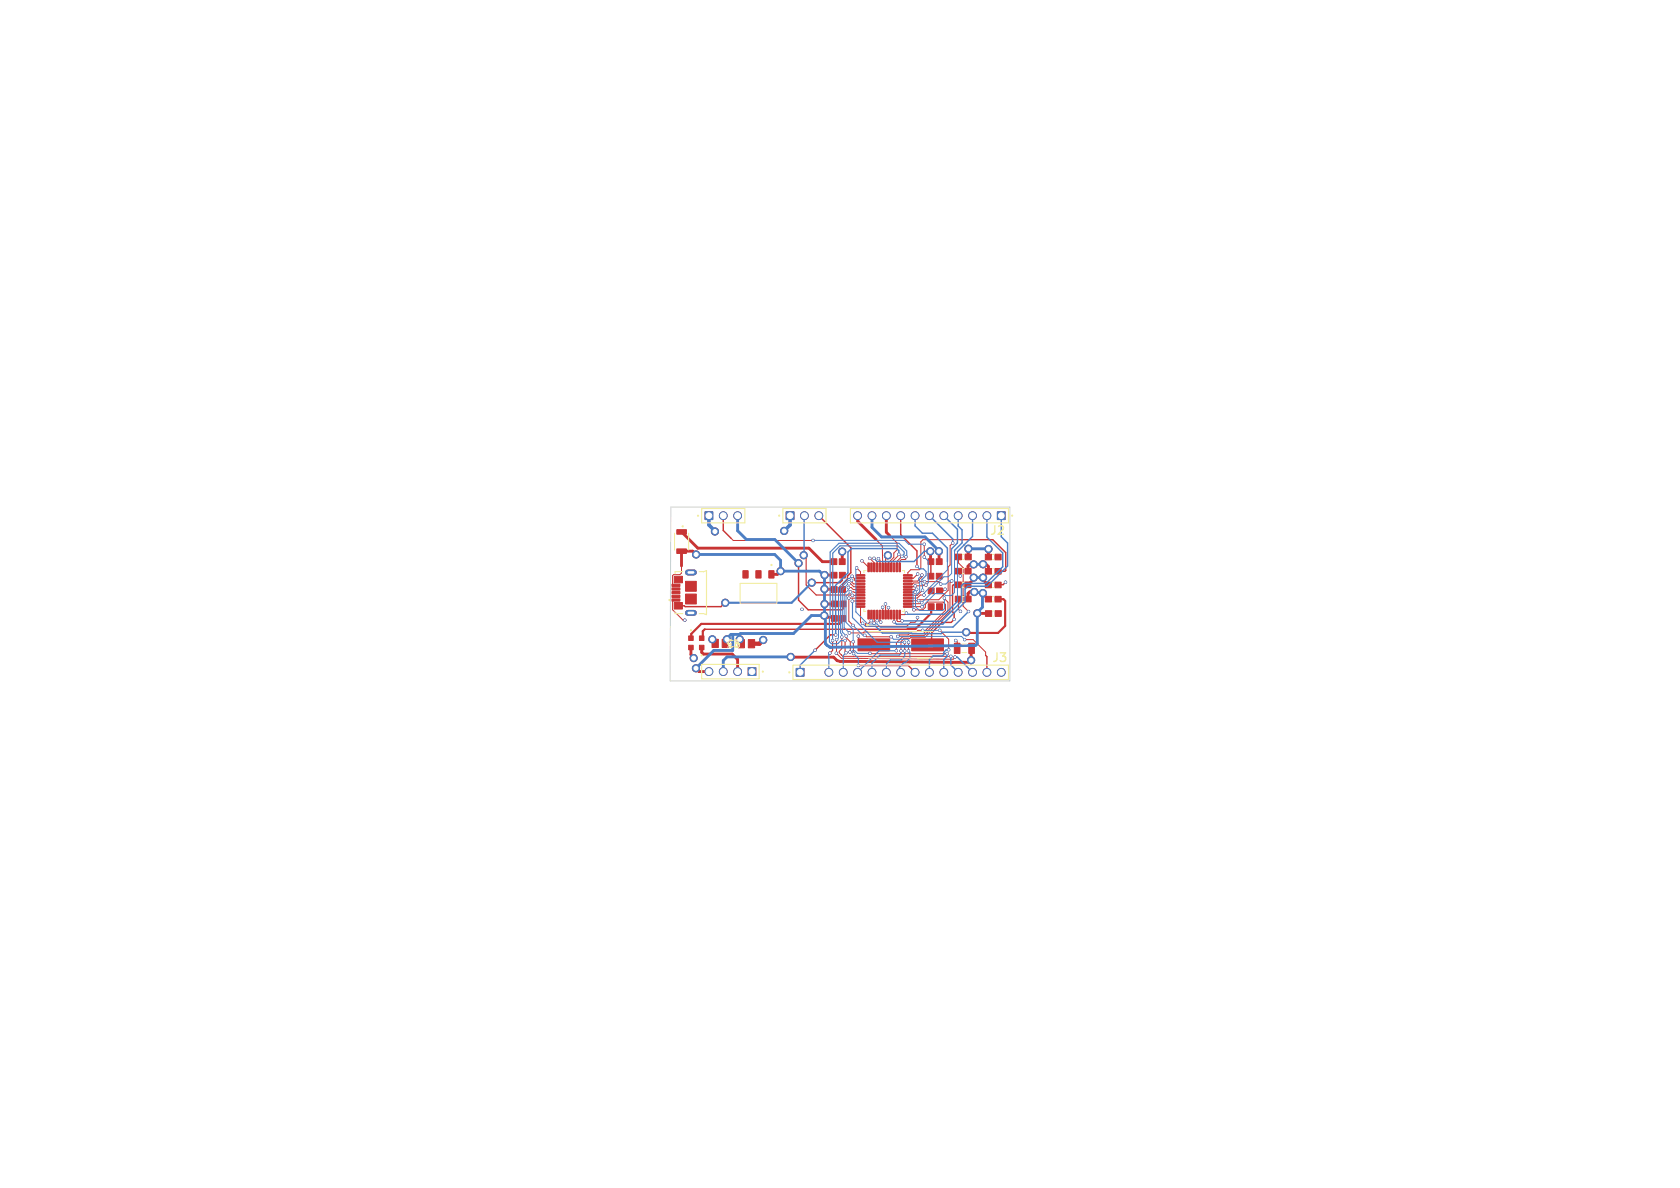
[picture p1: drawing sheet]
<svg xmlns="http://www.w3.org/2000/svg" width="297mm" height="210mm" viewBox="0 0 297 210" stroke-linecap="round" stroke-linejoin="round" font-family="sans-serif">
<defs><g id="words">
<g font-size="2.1" fill="#f2eda1">
<text x="174.8" y="94.9">J2</text>
<text x="175.2" y="117.4">J3</text>
</g>
<text font-size="1.8" fill="#fff" x="130.8" y="113" transform="rotate(-180 130.8 113)">C5</text>
</g></defs>
<g fill="#c83434" stroke="#c83434" stroke-width=".18">
<path d="M124.6 90.5h1.4v1.3h-1.4z"/>
<path d="M147 103.7h1v1h-1z"/>
<path d="M148.4 103.7h1.1v1h-1.1z"/>
<path d="M130.5 113.1h1.1v1.4h-1.1z"/>
<path d="M132.3 113.1h1.1v1.4h-1.1z"/>
<path d="M132.3 118h1.3v1.4h-1.3z"/>
<path d="M146.9 101.2h1.1v1h-1.1z"/>
<path d="M148.4 101.2h1v1h-1z"/>
<path d="M135.9 100.9h.9v1.3h-.9z"/>
<path d="M133.6 100.9h.9v1.3h-.9z"/>
<path d="M131.4 100.9h.8v1.3h-.8z"/>
<path d="M164.1 106.7h1v1h-1z"/>
<path d="M165.6 106.7h1v1h-1z"/>
<path d="M139 90.5h1.4v1.3h-1.4z"/>
<path d="M147 106.2h1.1v1.1h-1.1z"/>
<path d="M148.5 106.2h1v1.1h-1z"/>
<path d="M168.9 102.9h1.1v1h-1.1z"/>
<path d="M170.6 102.9h1.1v1h-1.1z"/>
<path d="M164 98.8h1.1v1h-1.1z"/>
<path d="M165.5 98.8h1.1v1h-1.1z"/>
<path d="M165.5 101.3h1.1v1.1h-1.1z"/>
<path d="M164 101.3h1.1v1.1h-1.1z"/>
<path d="M147 108.8h1v1h-1z"/>
<path d="M148.4 108.8h1.1v1h-1.1z"/>
<path d="M168.9 98h1.1v1h-1.1z"/>
<path d="M170.6 98h1.1v1h-1.1z"/>
<path d="M168.9 105.4h1.1v1h-1.1z"/>
<path d="M170.6 105.4h1.1v1h-1.1z"/>
<path d="M146.9 98.8h1v1h-1z"/>
<path d="M148.4 98.8h1v1h-1z"/>
<path d="M161.2 112.9h5.6v2.1h-5.6z"/>
<path d="M151.7 112.9h5.6v2.1h-5.6z"/>
<path d="M140.8 118.2h1.3v1.3h-1.3z"/>
<path d="M127.7 113h1.1v1.5h-1.1z"/>
<path d="M125.9 113h1.1v1.5h-1.1z"/>
<path d="M118.8 105.9h1.4v.4h-1.4z"/>
<path d="M118.8 105.2h1.4v.4h-1.4z"/>
<path d="M118.8 104.6h1.4v.4h-1.4z"/>
<path d="M118.8 103.9h1.4v.4h-1.4z"/>
<path d="M118.8 103.3h1.4v.4h-1.4z"/>
<path d="M119.2 106.5h1.4v1.2h-1.4z"/>
<path d="M119.2 101.9h1.4v1.1h-1.4z"/>
<path d="M121.2 105h1.9v1.8h-1.9z"/>
<path d="M121.2 102.8h1.9v1.7h-1.9z"/>
<path d="M153.4 107.9h.3l-.1 1.5h-.2z"/>
<path d="M153.9 107.9h.3l-.1 1.5h-.2z"/>
<path d="M154.4 107.9h.3l-.1 1.5h-.2z"/>
<path d="M154.9 107.9h.3l-.1 1.5h-.2z"/>
<path d="M155.4 107.9h.3l-.1 1.5h-.2z"/>
<path d="M155.9 107.9h.3l-.1 1.5h-.2z"/>
<path d="M156.4 107.9h.3l-.1 1.5h-.2z"/>
<path d="M156.9 107.9h.3l-.1 1.5h-.2z"/>
<path d="M157.4 107.9h.3l-.1 1.5h-.2z"/>
<path d="M157.9 107.9h.3l-.1 1.5h-.2z"/>
<path d="M158.4 107.9h.3l-.1 1.5h-.2z"/>
<path d="M158.9 107.9h.3l-.1 1.5h-.2z"/>
<path d="M159.7 107.1h1.5l.1 .2-1.5 .1z"/>
<path d="M159.7 106.6h1.5l.1 .2-1.5 .1z"/>
<path d="M159.7 106.1h1.5l.1 .2-1.5 .1z"/>
<path d="M159.7 105.6h1.5l.1 .2-1.5 .1z"/>
<path d="M159.7 105.1h1.5l.1 .2-1.5 .1z"/>
<path d="M159.7 104.6h1.5l.1 .2-1.5 .1z"/>
<path d="M159.7 104.1h1.5l.1 .2-1.5 .1z"/>
<path d="M159.7 103.6h1.5l.1 .2-1.5 .1z"/>
<path d="M159.7 103.1h1.5l.1 .2-1.5 .1z"/>
<path d="M159.7 102.6h1.5l.1 .2-1.5 .1z"/>
<path d="M159.7 102.1h1.5l.1 .2-1.5 .1z"/>
<path d="M159.7 101.6h1.5l.1 .2-1.5 .1z"/>
<path d="M158.9 99.5l.3 .1-.1 1.5-.2-.1z"/>
<path d="M158.4 99.5l.3 .1-.1 1.5-.2-.1z"/>
<path d="M157.9 99.5l.3 .1-.1 1.5-.2-.1z"/>
<path d="M157.4 99.5l.3 .1-.1 1.5-.2-.1z"/>
<path d="M156.9 99.5l.3 .1-.1 1.5-.2-.1z"/>
<path d="M156.4 99.5l.3 .1-.1 1.5-.2-.1z"/>
<path d="M155.9 99.5l.3 .1-.1 1.5-.2-.1z"/>
<path d="M155.4 99.5l.3 .1-.1 1.5-.2-.1z"/>
<path d="M154.9 99.5l.3 .1-.1 1.5-.2-.1z"/>
<path d="M154.4 99.5l.3 .1-.1 1.5-.2-.1z"/>
<path d="M153.9 99.5l.3 .1-.1 1.5-.2-.1z"/>
<path d="M153.4 99.5l.3 .1-.1 1.5-.2-.1z"/>
<path d="M151.4 101.6h1.4l.1 .2-1.5 .1z"/>
<path d="M151.4 102.1h1.4l.1 .2-1.5 .1z"/>
<path d="M151.4 102.6h1.4l.1 .2-1.5 .1z"/>
<path d="M151.4 103.1h1.4l.1 .2-1.5 .1z"/>
<path d="M151.4 103.6h1.4l.1 .2-1.5 .1z"/>
<path d="M151.4 104.1h1.4l.1 .2-1.5 .1z"/>
<path d="M151.4 104.6h1.4l.1 .2-1.5 .1z"/>
<path d="M151.4 105.1h1.4l.1 .2-1.5 .1z"/>
<path d="M151.4 105.6h1.4l.1 .2-1.5 .1z"/>
<path d="M151.4 106.1h1.4l.1 .2-1.5 .1z"/>
<path d="M151.4 106.6h1.4l.1 .2-1.5 .1z"/>
<path d="M151.4 107.1h1.4l.1 .2-1.5 .1z"/>
<path d="M123.7 112.4h.8v.8h-.8z"/>
<path d="M123.7 114.1h.8v.8h-.8z"/>
<path d="M174.2 102.9h1.1v1h-1.1z"/>
<path d="M175.9 102.9h1.1v1h-1.1z"/>
<path d="M164.1 103.9h1v1.1h-1z"/>
<path d="M165.6 103.9h1v1.1h-1z"/>
<path d="M174.2 100.5h1.1v1h-1.1z"/>
<path d="M175.9 100.5h1.1v1h-1.1z"/>
<path d="M174.2 98h1.1v1h-1.1z"/>
<path d="M175.9 98h1.1v1h-1.1z"/>
<path d="M174.2 105.4h1.1v1h-1.1z"/>
<path d="M175.9 105.4h1.1v1h-1.1z"/>
<path d="M176.3 90.5h1.4v1.3h-1.4z"/>
<path d="M119.6 93.6h1.7v.8h-1.7z"/>
<path d="M119.6 97h1.7v.8h-1.7z"/>
<path d="M168.9 100.5h1.1v1h-1.1z"/>
<path d="M170.6 100.5h1.1v1h-1.1z"/>
<path d="M175.9 108h1.1v1h-1.1z"/>
<path d="M174.2 108h1.1v1h-1.1z"/>
<path d="M121.7 114.1h.8v.8h-.8z"/>
<path d="M121.7 112.4h.8v.8h-.8z"/>
<path d="M168.7 113.7h1v1.8h-1z"/>
<path d="M171.3 113.7h1v1.8h-1z"/>
<circle cx="127.9" cy="91.2" r=".68"/>
<circle cx="130.4" cy="91.2" r=".68"/>
<circle cx="130.4" cy="118.7" r=".68"/>
<circle cx="127.9" cy="118.7" r=".68"/>
<circle cx="125.3" cy="118.7" r=".68"/>
<circle cx="142.2" cy="91.2" r=".68"/>
<circle cx="144.8" cy="91.2" r=".68"/>
<circle cx="146.5" cy="118.8" r=".68"/>
<circle cx="149.1" cy="118.8" r=".68"/>
<circle cx="151.6" cy="118.8" r=".68"/>
<circle cx="154.2" cy="118.8" r=".68"/>
<circle cx="156.7" cy="118.8" r=".68"/>
<circle cx="159.2" cy="118.8" r=".68"/>
<circle cx="161.8" cy="118.8" r=".68"/>
<circle cx="164.3" cy="118.8" r=".68"/>
<circle cx="166.9" cy="118.8" r=".68"/>
<circle cx="169.4" cy="118.8" r=".68"/>
<circle cx="171.9" cy="118.8" r=".68"/>
<circle cx="174.5" cy="118.8" r=".68"/>
<circle cx="177" cy="118.8" r=".68"/>
<circle cx="174.5" cy="91.2" r=".68"/>
<circle cx="171.9" cy="91.2" r=".68"/>
<circle cx="169.4" cy="91.2" r=".68"/>
<circle cx="166.9" cy="91.2" r=".68"/>
<circle cx="164.3" cy="91.2" r=".68"/>
<circle cx="161.8" cy="91.2" r=".68"/>
<circle cx="159.2" cy="91.2" r=".68"/>
<circle cx="156.7" cy="91.2" r=".68"/>
<circle cx="154.2" cy="91.2" r=".68"/>
<circle cx="151.6" cy="91.2" r=".68"/>
<circle cx="156" cy="107.4" r=".2"/>
<circle cx="168.7" cy="109.5" r=".2"/>
<circle cx="155.7" cy="110" r=".2"/>
<circle cx="151.7" cy="112.5" r=".2"/>
<circle cx="169.8" cy="108.1" r=".2"/>
<circle cx="161.8" cy="103.6" r=".2"/>
<circle cx="143.7" cy="95.5" r=".2"/>
<circle cx="163.7" cy="103.4" r=".2"/>
<circle cx="163.4" cy="98.5" r=".2"/>
<circle cx="163.4" cy="96.2" r=".2"/>
<circle cx="155.1" cy="109.7" r=".2"/>
<circle cx="169.8" cy="101.8" r=".2"/>
<circle cx="151.4" cy="100.4" r=".2"/>
<circle cx="171.2" cy="108.1" r=".2"/>
<circle cx="154.5" cy="110.2" r=".2"/>
<circle cx="139.8" cy="116.1" r=".63"/>
<circle cx="171.7" cy="116.7" r=".63"/>
<circle cx="153.8" cy="98.7" r=".2"/>
<circle cx="169" cy="113.2" r=".2"/>
<circle cx="162.2" cy="109.2" r=".2"/>
<circle cx="154" cy="109.7" r=".2"/>
<circle cx="141.8" cy="107.7" r=".2"/>
<circle cx="164.5" cy="97.5" r=".63"/>
<circle cx="154.5" cy="98.7" r=".2"/>
<circle cx="167.1" cy="104.2" r=".2"/>
<circle cx="155.3" cy="98.8" r=".2"/>
<circle cx="141.2" cy="99.6" r=".63"/>
<circle cx="161.8" cy="104.7" r=".2"/>
<circle cx="158.7" cy="112.5" r=".2"/>
<circle cx="161.6" cy="107.8" r=".2"/>
<circle cx="170.5" cy="113.1" r=".2"/>
<circle cx="162.1" cy="104.2" r=".2"/>
<circle cx="150.6" cy="101.9" r=".2"/>
<circle cx="168.8" cy="116.2" r=".2"/>
<circle cx="147.9" cy="113.1" r=".2"/>
<circle cx="147.9" cy="115.5" r=".2"/>
<circle cx="168.1" cy="116" r=".2"/>
<circle cx="150.5" cy="102.6" r=".2"/>
<circle cx="148.8" cy="112.6" r=".2"/>
<circle cx="167.4" cy="115.5" r=".2"/>
<circle cx="150.3" cy="115.3" r=".2"/>
<circle cx="149.6" cy="112.5" r=".2"/>
<circle cx="150.1" cy="103.2" r=".2"/>
<circle cx="153.8" cy="115.5" r=".2"/>
<circle cx="167.7" cy="114.9" r=".2"/>
<circle cx="163.1" cy="111.4" r=".2"/>
<circle cx="150.2" cy="111.9" r=".2"/>
<circle cx="166.1" cy="111.4" r=".2"/>
<circle cx="150" cy="103.9" r=".2"/>
<circle cx="150.9" cy="115.5" r=".2"/>
<circle cx="150.8" cy="113.4" r=".2"/>
<circle cx="151.7" cy="117.6" r=".2"/>
<circle cx="150.3" cy="104.6" r=".2"/>
<circle cx="150.8" cy="110.6" r=".2"/>
<circle cx="160.6" cy="115.1" r=".2"/>
<circle cx="157.5" cy="112.6" r=".2"/>
<circle cx="152.9" cy="112.3" r=".2"/>
<circle cx="150.1" cy="105.7" r=".2"/>
<circle cx="160.6" cy="113.5" r=".2"/>
<circle cx="159.9" cy="115.1" r=".2"/>
<circle cx="150.7" cy="106.3" r=".2"/>
<circle cx="159.9" cy="113.5" r=".2"/>
<circle cx="166.3" cy="103.2" r=".2"/>
<circle cx="163.5" cy="102.8" r=".2"/>
<circle cx="159.3" cy="115.1" r=".2"/>
<circle cx="168.2" cy="102.7" r=".2"/>
<circle cx="167" cy="105.7" r=".2"/>
<circle cx="158.5" cy="115" r=".2"/>
<circle cx="163" cy="101.7" r=".2"/>
<circle cx="149.4" cy="113.2" r=".2"/>
<circle cx="160.1" cy="98.4" r=".2"/>
<circle cx="149.6" cy="115.4" r=".2"/>
<circle cx="147.2" cy="113.2" r=".2"/>
<circle cx="159.5" cy="98.4" r=".2"/>
<circle cx="146.7" cy="115.5" r=".2"/>
<circle cx="147.7" cy="112.2" r=".2"/>
<circle cx="144.1" cy="114.9" r=".2"/>
<circle cx="158.9" cy="98" r=".2"/>
<circle cx="166" cy="97.4" r=".63"/>
<circle cx="157" cy="98.2" r=".63"/>
<circle cx="162.1" cy="100.1" r=".2"/>
<circle cx="163.1" cy="104.3" r=".2"/>
<circle cx="163.3" cy="105.2" r=".2"/>
<circle cx="162.4" cy="106.2" r=".2"/>
<circle cx="168.4" cy="96" r=".2"/>
<circle cx="163" cy="106.5" r=".2"/>
<circle cx="163" cy="107.3" r=".2"/>
<circle cx="160.2" cy="108.4" r=".2"/>
<circle cx="159.5" cy="109.8" r=".2"/>
<circle cx="158.1" cy="109.9" r=".2"/>
<circle cx="128.2" cy="106.6" r=".63"/>
<circle cx="143.5" cy="103" r=".63"/>
<circle cx="152.5" cy="110.2" r=".2"/>
<circle cx="170.8" cy="111.8" r=".63"/>
<circle cx="177.8" cy="102.9" r=".2"/>
<circle cx="156.5" cy="106.8" r=".2"/>
<circle cx="173.8" cy="99.7" r=".63"/>
<circle cx="174.8" cy="97.1" r=".63"/>
<circle cx="157.1" cy="107.4" r=".2"/>
<circle cx="123" cy="118.1" r=".63"/>
<circle cx="172.1" cy="102.1" r=".63"/>
<circle cx="145.7" cy="108.8" r=".63"/>
<circle cx="123.1" cy="98" r=".63"/>
<circle cx="173.8" cy="102.1" r=".63"/>
<circle cx="145.8" cy="106.8" r=".63"/>
<circle cx="172.2" cy="104.6" r=".63"/>
<circle cx="138" cy="101" r=".63"/>
<circle cx="145.8" cy="101.7" r=".63"/>
<circle cx="162.2" cy="101.5" r=".2"/>
<circle cx="128.5" cy="113" r=".63"/>
<circle cx="172.8" cy="108.4" r=".63"/>
<circle cx="173.8" cy="104.9" r=".63"/>
<circle cx="145.7" cy="104.1" r=".63"/>
<circle cx="172.1" cy="99.8" r=".63"/>
<circle cx="171.2" cy="97" r=".63"/>
<circle cx="130.8" cy="113" r=".63"/>
<circle cx="150.7" cy="105.2" r=".2"/>
<circle cx="142.1" cy="98.1" r=".63"/>
<circle cx="121.1" cy="109.6" r=".2"/>
<circle cx="125.9" cy="113" r=".63"/>
<circle cx="148.9" cy="97.5" r=".63"/>
<circle cx="134.9" cy="113.1" r=".63"/>
<circle cx="126.4" cy="94" r=".63"/>
<circle cx="138.6" cy="93.9" r=".63"/>
<circle cx="152.4" cy="99.1" r=".2"/>
<circle cx="122.6" cy="116.3" r=".63"/>
<circle cx="148.8" cy="115.8" r=".04"/>
<circle cx="166.7" cy="105.2" r=".04"/>
</g>
<path d="M121.6 108.3h1.1M121.6 101.2h1.1" fill="none" stroke="#c83434" stroke-width="1.1"/>
<g fill="none" stroke="#c83434" stroke-width=".25">
<path d="M127.9 91.2v2.6l1.3 1.3M141.2 99.6v6.5l1.7 1.7h6l.1-.2v-.8M144.8 91.2l5.6 5.6v4.4l-.6 .6v.6l-.9 .9v.9M159.2 91.2v3.3l2.9 2.9v2.7M164.6 99.3v2.6M169.8 95.4h5.7l2.3 2.3v3.1l-.1 .2h-1.3M124.6 111.2h35.8M125.9 113v.2l.5 .5M128.2 106.6l-.7 .6h-6.4l-.1-.1h-1.1M147.7 112.2h-.9l-2.7 2.8M148.9 101.7v.9l-.4 .4h-5M151.7 117.6h8.9l1.2 1.2"/>
<path d="M168.7 109.5l-.5 .5h-1.7l-1.8 1.9v1.3l-.7 .8M169.4 103.4h-.8l-.2 .1v4.7l.3 .3v1M174.2 115.8l.3 .3v2.7M177.7 102.9l-.4 .5h-.9"/>
</g>
<g fill="none" stroke="#c83434" stroke-width=".18">
<path d="M129.2 95.1l.4 .4h14.1M152.4 99.1l1.2 1.2M153.8 98.7l.7 .7 .1 .9M154.5 98.7l.6 .6v1M154.9 95.4l1.1 1.1 .1 3.8M155.3 98.8l.3 .2v1.3M157 98.2v.2l-.4 .4v1.5M157.3 94.7l1.3 1.3v1.2l-.6 .6v.7l-.9 .9v.2M158.9 98l-1.3 1.4v.2M159.2 98.6h.1M159.5 98.4l-.9 .8v1.1M159.5 98.4h.1"/>
<path d="M160.1 98.4l-.1 .5h-.6l-.3 .3v1.1M163.4 96.2v2.3M168.4 96l-.4 .5v3.4l-.4 .3v4.2l-1.6 1.6h-3.4l-.2 .2h-1.9M169.5 98.5v1l.8 .8v6.8l.9 1M169.8 95.4h-6.6l-.4 .4v4.7l-.3 .2h-1.5l-.5 .5v.5M119.5 106.1h-.4l-.2 .1v1.6l1.8 1.8h.4M120.5 100v1.3l-.3 .3h-1.1l-.2 .2v1.5l.2 .2h.4M147.9 113.1v2.4l.8 .9 19.8 .1 .3-.3M148.8 112.6v2.1l-.4 .4v.3l.6 .6h19.1M149.6 112.5v.3l.7 .6v1.9M150 103.9h.5l.3 .3h1.3M150.2 103.2h.2l.5 .5h1.2"/>
<path d="M150.3 104.6l1.8 .1M150.5 102.6l.1 .3 .3 .3h1.2M150.7 101.9l.3 .3v.3l.2 .2h.9M150.8 113.4l.1 .1M150.9 113.5v2M151.4 100.4l.7 .7v.6M151.8 112.4v.6l1 1h1.7M152.1 107.2v2.8l.4 .2M152.1 105.7h-2v4.1l.7 .7M152.1 106.2l-1.4 .1M152.1 105.2h-1.4M152.9 112.3l.3 .3h4.3"/>
<path d="M153.8 115.5h13.6M154 108.5v1.2l-.5 .6h-.5l.1 .4h7.2l.7-.7h.7l.5-.4v-.4M154.6 108.7l-.1 1.5M155.1 108.7v.9M155.6 108.7v1l.1 .3M156 107.4v1.2M156 108.6l.1 .1M156.6 106.8v1.9M156.6 106.8h.1M157.1 107.5v1.2M158.1 108.7h.1M158.1 108.7v1.2"/>
<path d="M158.1 109.9h.1M158.6 108.7v1l.1 .2h.6l.2-.1M160.2 108.4l-.2 .3h-.9M160.5 104.7h1.2M160.5 103.2h.8l.2-.1h.9l.3-.3h.7h2.5l.4 .4M160.5 107.2l2.5 .1M160.6 113.5v1.5M160.6 115v.1M160.6 113.5h.1M161.6 107.8h1.6l.4-.4v-.6l.4-.4h2.7l.5 .5v1l-3.6 3.5v.2l-.3 .4h-2.5l-.3 .2h-1.5l-.3 .3M162.1 104.2h-1.6M162.2 101.5l-.7 .7h-1.1"/>
<path d="M162.4 106.2h.1M163 106.5l-.3 .2h-2.2M163 101.7v.3l-.7 .7h-1.8M163.1 104.3l-.9 .9h-1.7M163.1 111.4h-.8l-.3 .3h-1.4h-7.8l-.2 .2h-2.4M163.3 105.2h-.6l-.5 .5h-1.7M163.7 103.4l-2 .2-.2 .1h-1M166.1 111.4l1.6 1.6v1.9M167 105.7l.6 .8v1.4l-3.7 3.7v.2l-.5 .5h-2.5l-.2 .3h-1.1l-1.1 1.1v1.3M167.1 104.2l-.3 .2h-.7M168.2 102.7l-.3 .3v5l-3.6 3.7v.2l-.8 .8h-2.4l-.3 .2h-1l-.5 .5v1.7M169.4 105.9v1.8l.4 .4"/>
<path d="M169.4 101l.3 .3v.4M170.5 113.1h1.5l2.2 2.2v.5"/>
</g>
<g fill="none" stroke="#c83434" stroke-width=".51">
<path d="M120.5 94l2.9 2.9h19.6l2.4 2.4h2M123.1 98l-.6-.6h-2v2.6M148.9 97.5v1.8M151.6 91.2v1l3.3 3.2M156.7 91.2v2.9l.6 .6M164.5 97.5l.1 1.8M166 97.4v.1M166 97.5v1.8M171.2 97v1.5M172.2 99.8h-.8l-.3 .3v.9M173.9 99.8h.5l.3 .3v.9M174.7 97.4v1.1"/>
<path d="M122.1 114.5v1.2l.5 .4M123.2 118.3l.4 .4h1.7M124.1 114.5h.1M124.1 114.5v.8l.3 .3h5l1 1v2.1M138 101l-.6 .5h-1M139.8 116.1v.1M139.8 116.2h7.6l.6 .6 .5 .1 19.8 .2M145.7 108.8h.2l.3 .3h1.1l.2 .2M145.7 104.1l1.8 .1M145.8 101.7h1.6M147.6 106.8h-1.8M164 114h.1"/>
<path d="M168.3 117.1h.1M168.4 117.1h2.8M171.8 114.6l-.1 2.1M172 104.6h-.6l-.3 .3v1M172.1 102.1l-.1 .2v.2l-.9 .9M172.8 108.4l2 .1M173.8 104.9v.1l.9 .9M173.8 102.1l.1 .2v.3l.8 .8"/>
</g>
<path d="M142.1 98.1l.4 .5v4.8l1.8 1.8h6.4M147.2 113.2v1.8l-.4 .4M149.4 113.2v1.9l.1 .2M159.9 113.5v1.5M159.9 115v.1M169 113.2l.2 .3v1.1" fill="none" stroke="#c83434" stroke-width=".2"/>
<path d="M124.6 111.2l-.4 .4v1l-.1 .2M149 109.3l-.4 .3v.5l-.2 .2h-24.4l-1.8 1.8-.1 .7M164.6 107.2v1.2l-2.8 2.8h-1.3M176.4 105.9h1l.3 .3v4.4l-1.2 1.3h-5.6l-.1-.1" fill="none" stroke="#c83434" stroke-width=".38"/>
<path d="M134.9 113.1l-.6 .7h-1.5" fill="none" stroke="#c83434" stroke-width=".76"/>
<g fill="#4d7fc4" stroke="#4d7fc4" stroke-width=".18">
<path d="M124.6 90.5h1.4v1.3h-1.4z"/>
<path d="M132.3 118h1.3v1.4h-1.3z"/>
<path d="M139 90.5h1.4v1.3h-1.4z"/>
<path d="M140.8 118.2h1.3v1.3h-1.3z"/>
<path d="M176.3 90.5h1.4v1.3h-1.4z"/>
<circle cx="127.9" cy="91.2" r=".68"/>
<circle cx="130.4" cy="91.2" r=".68"/>
<circle cx="130.4" cy="118.7" r=".68"/>
<circle cx="127.9" cy="118.7" r=".68"/>
<circle cx="125.3" cy="118.7" r=".68"/>
<circle cx="142.2" cy="91.2" r=".68"/>
<circle cx="144.8" cy="91.2" r=".68"/>
<circle cx="146.5" cy="118.8" r=".68"/>
<circle cx="149.1" cy="118.8" r=".68"/>
<circle cx="151.6" cy="118.8" r=".68"/>
<circle cx="154.2" cy="118.8" r=".68"/>
<circle cx="156.7" cy="118.8" r=".68"/>
<circle cx="159.2" cy="118.8" r=".68"/>
<circle cx="161.8" cy="118.8" r=".68"/>
<circle cx="164.3" cy="118.8" r=".68"/>
<circle cx="166.9" cy="118.8" r=".68"/>
<circle cx="169.4" cy="118.8" r=".68"/>
<circle cx="171.9" cy="118.8" r=".68"/>
<circle cx="174.5" cy="118.8" r=".68"/>
<circle cx="177" cy="118.8" r=".68"/>
<circle cx="174.5" cy="91.2" r=".68"/>
<circle cx="171.9" cy="91.2" r=".68"/>
<circle cx="169.4" cy="91.2" r=".68"/>
<circle cx="166.9" cy="91.2" r=".68"/>
<circle cx="164.3" cy="91.2" r=".68"/>
<circle cx="161.8" cy="91.2" r=".68"/>
<circle cx="159.2" cy="91.2" r=".68"/>
<circle cx="156.7" cy="91.2" r=".68"/>
<circle cx="154.2" cy="91.2" r=".68"/>
<circle cx="151.6" cy="91.2" r=".68"/>
<circle cx="156" cy="107.4" r=".2"/>
<circle cx="168.7" cy="109.5" r=".2"/>
<circle cx="155.7" cy="110" r=".2"/>
<circle cx="151.7" cy="112.5" r=".2"/>
<circle cx="169.8" cy="108.1" r=".2"/>
<circle cx="161.8" cy="103.6" r=".2"/>
<circle cx="143.7" cy="95.5" r=".2"/>
<circle cx="163.7" cy="103.4" r=".2"/>
<circle cx="163.4" cy="98.5" r=".2"/>
<circle cx="163.4" cy="96.2" r=".2"/>
<circle cx="155.1" cy="109.7" r=".2"/>
<circle cx="169.8" cy="101.8" r=".2"/>
<circle cx="151.4" cy="100.4" r=".2"/>
<circle cx="171.2" cy="108.1" r=".2"/>
<circle cx="154.5" cy="110.2" r=".2"/>
<circle cx="139.8" cy="116.1" r=".63"/>
<circle cx="171.7" cy="116.7" r=".63"/>
<circle cx="153.8" cy="98.7" r=".2"/>
<circle cx="169" cy="113.2" r=".2"/>
<circle cx="162.2" cy="109.2" r=".2"/>
<circle cx="154" cy="109.7" r=".2"/>
<circle cx="141.8" cy="107.7" r=".2"/>
<circle cx="164.5" cy="97.5" r=".63"/>
<circle cx="154.5" cy="98.7" r=".2"/>
<circle cx="167.1" cy="104.2" r=".2"/>
<circle cx="155.3" cy="98.8" r=".2"/>
<circle cx="141.2" cy="99.6" r=".63"/>
<circle cx="161.8" cy="104.7" r=".2"/>
<circle cx="158.7" cy="112.5" r=".2"/>
<circle cx="161.6" cy="107.8" r=".2"/>
<circle cx="170.5" cy="113.1" r=".2"/>
<circle cx="162.1" cy="104.2" r=".2"/>
<circle cx="150.6" cy="101.9" r=".2"/>
<circle cx="168.8" cy="116.2" r=".2"/>
<circle cx="147.9" cy="113.1" r=".2"/>
<circle cx="147.9" cy="115.5" r=".2"/>
<circle cx="168.1" cy="116" r=".2"/>
<circle cx="150.5" cy="102.6" r=".2"/>
<circle cx="148.8" cy="112.6" r=".2"/>
<circle cx="167.4" cy="115.5" r=".2"/>
<circle cx="150.3" cy="115.3" r=".2"/>
<circle cx="149.6" cy="112.5" r=".2"/>
<circle cx="150.1" cy="103.2" r=".2"/>
<circle cx="153.8" cy="115.5" r=".2"/>
<circle cx="167.7" cy="114.9" r=".2"/>
<circle cx="163.1" cy="111.4" r=".2"/>
<circle cx="150.2" cy="111.9" r=".2"/>
<circle cx="166.1" cy="111.4" r=".2"/>
<circle cx="150" cy="103.9" r=".2"/>
<circle cx="150.9" cy="115.5" r=".2"/>
<circle cx="150.8" cy="113.4" r=".2"/>
<circle cx="151.7" cy="117.6" r=".2"/>
<circle cx="150.3" cy="104.6" r=".2"/>
<circle cx="150.8" cy="110.6" r=".2"/>
<circle cx="160.6" cy="115.1" r=".2"/>
<circle cx="157.5" cy="112.6" r=".2"/>
<circle cx="152.9" cy="112.3" r=".2"/>
<circle cx="150.1" cy="105.7" r=".2"/>
<circle cx="160.6" cy="113.5" r=".2"/>
<circle cx="159.9" cy="115.1" r=".2"/>
<circle cx="150.7" cy="106.3" r=".2"/>
<circle cx="159.9" cy="113.5" r=".2"/>
<circle cx="166.3" cy="103.2" r=".2"/>
<circle cx="163.5" cy="102.8" r=".2"/>
<circle cx="159.3" cy="115.1" r=".2"/>
<circle cx="168.2" cy="102.7" r=".2"/>
<circle cx="167" cy="105.7" r=".2"/>
<circle cx="158.5" cy="115" r=".2"/>
<circle cx="163" cy="101.7" r=".2"/>
<circle cx="149.4" cy="113.2" r=".2"/>
<circle cx="160.1" cy="98.4" r=".2"/>
<circle cx="149.6" cy="115.4" r=".2"/>
<circle cx="147.2" cy="113.2" r=".2"/>
<circle cx="159.5" cy="98.4" r=".2"/>
<circle cx="146.7" cy="115.5" r=".2"/>
<circle cx="147.7" cy="112.2" r=".2"/>
<circle cx="144.1" cy="114.9" r=".2"/>
<circle cx="158.9" cy="98" r=".2"/>
<circle cx="166" cy="97.4" r=".63"/>
<circle cx="157" cy="98.2" r=".63"/>
<circle cx="162.1" cy="100.1" r=".2"/>
<circle cx="163.1" cy="104.3" r=".2"/>
<circle cx="163.3" cy="105.2" r=".2"/>
<circle cx="162.4" cy="106.2" r=".2"/>
<circle cx="168.4" cy="96" r=".2"/>
<circle cx="163" cy="106.5" r=".2"/>
<circle cx="163" cy="107.3" r=".2"/>
<circle cx="160.2" cy="108.4" r=".2"/>
<circle cx="159.5" cy="109.8" r=".2"/>
<circle cx="158.1" cy="109.9" r=".2"/>
<circle cx="128.2" cy="106.6" r=".63"/>
<circle cx="143.5" cy="103" r=".63"/>
<circle cx="152.5" cy="110.2" r=".2"/>
<circle cx="170.8" cy="111.8" r=".63"/>
<circle cx="177.8" cy="102.9" r=".2"/>
<circle cx="156.5" cy="106.8" r=".2"/>
<circle cx="173.8" cy="99.7" r=".63"/>
<circle cx="174.8" cy="97.1" r=".63"/>
<circle cx="157.1" cy="107.4" r=".2"/>
<circle cx="123" cy="118.1" r=".63"/>
<circle cx="172.1" cy="102.1" r=".63"/>
<circle cx="145.7" cy="108.8" r=".63"/>
<circle cx="123.1" cy="98" r=".63"/>
<circle cx="173.8" cy="102.1" r=".63"/>
<circle cx="145.8" cy="106.8" r=".63"/>
<circle cx="172.2" cy="104.6" r=".63"/>
<circle cx="138" cy="101" r=".63"/>
<circle cx="145.8" cy="101.7" r=".63"/>
<circle cx="162.2" cy="101.5" r=".2"/>
<circle cx="128.5" cy="113" r=".63"/>
<circle cx="172.8" cy="108.4" r=".63"/>
<circle cx="173.8" cy="104.9" r=".63"/>
<circle cx="145.7" cy="104.1" r=".63"/>
<circle cx="172.1" cy="99.8" r=".63"/>
<circle cx="171.2" cy="97" r=".63"/>
<circle cx="130.8" cy="113" r=".63"/>
<circle cx="150.7" cy="105.2" r=".2"/>
<circle cx="142.1" cy="98.1" r=".63"/>
<circle cx="121.1" cy="109.6" r=".2"/>
<circle cx="125.9" cy="113" r=".63"/>
<circle cx="148.9" cy="97.5" r=".63"/>
<circle cx="134.9" cy="113.1" r=".63"/>
<circle cx="126.4" cy="94" r=".63"/>
<circle cx="138.6" cy="93.9" r=".63"/>
<circle cx="152.4" cy="99.1" r=".2"/>
<circle cx="122.6" cy="116.3" r=".63"/>
</g>
<path d="M121.6 108.3h1.1M121.6 101.2h1.1" fill="none" stroke="#4d7fc4" stroke-width="1.1"/>
<g fill="none" stroke="#4d7fc4" stroke-width=".18">
<path d="M143.8 95.5h16.1l.7 .7h2.8M154.5 98.7l.6 .6h.9M163.4 98.5l.7 .7v3.8l-.4 .4M167.5 99.3v1.4l-4.1 4.2-.1 .3M168.2 97v4.4l-.5 .6h-.8l-2 1.9v.7l-1.9 1.9M168.7 97.5v7.2l-.5 .6h-1l-.4-.4h-1.5l-2.3 2.4M169.3 97.5v8.8M150 103.9v.4l-.8 .7v6l1 .9M150.1 103.2l-1.2 1v7.5l.7 .7M150.3 115.3l.4-.3h.4l.5 .5h2.2M150.3 104.6l-.7 .8v4.6l1.2 1.3v2.1M150.5 102.6h-.5l-1.4 1.4v7.9l.2 .2v.5"/>
<path d="M150.6 101.9l-.4 .4h-.4l-1.6 1.6v8.9l-.3 .3M150.8 110.6l1.8 1.7h.3M150.9 115.5l.8 .9v1.2M151.4 100.4l-.1 .2v7.6l2.1 2.1h.9l.3-.1 .4 .1 .6 .5h.1M152.5 110.2l.5 .5h1.8M157.5 112.6l.5 .4h2.5l.1 .2v.3M158.7 112.5h11.3l.5 .6M160.6 115.1l.3 .2v1.1l-.8 .7M162.1 104.2h-.3l-.4 .4v3l.2 .2M163 102.4l.1 1.9M163 101.7l-.6 .5v.3l.2 .2v1.9l-.8 .7v1.9l.7 .7h4.1l.4-.3v-1.9M163.1 111.4h3"/>
<path d="M163.7 103.4h.1M168.2 102.7h-.4l-.6 .5h-.9"/>
</g>
<g fill="none" stroke="#4d7fc4" stroke-width=".51">
<path d="M123.1 98h13.9l1 1.1v1.9h6.9l.7 .7h.2M130.4 91.2v2.6l1.5 1.6h5.1l4.2 4.2M154.2 91.2v2l1.7 1.7h7.6l2.5 2.5M171.2 97h.1M171.2 97l3.6 .1M172.1 99.8h1.7M172.1 99.8h.1M173.8 99.7v.1M129.6 112.1l-.1 2.9h-3.3l-3.2 3.1M130.8 112.1h-1.6l-.7 .8M130.8 112.1v.9M139.8 116.1h-11.3l-.6 .7v1.9"/>
<path d="M145.7 104.1h.1M145.8 101.7l-.1 7.1h-2.2l-3.2 3.2h-9.4l-.1 .1M145.8 104.1h-.1M145.8 106.8h.1M145.8 101.7h.1M172.1 102.1h1.7M172.2 104.6l1.6 .3M173.7 104.9v2.4l-.9 1v5.5l-.3 .3-25.8 .3-.8-.6v-5"/>
</g>
<g fill="none" stroke="#4d7fc4" stroke-width=".25">
<path d="M142.2 91.2l-.1 6.9M158.9 98v-.7l-.3-.3h-8.1l-.6 .6v3.7l-2.2 2.2v8.7M161.8 91.2v1.8l1.3 1.3h1.7l2.7 2.6v2.4M164.3 91.2l4.1 4.1v.7M164.5 97.5h-1.1l-1.8 1.8h-5.6M166.9 91.2l2.4 2.4v2.4l-1.1 1M169.4 91.2v1.8l.7 .7v2.3l-1.4 1.3v.2M170.4 96.4h.1M171.9 91.2v3.6l-2.6 2.7M174.5 91.2v3.7l2.8 2.8v2.5l-3 2.9h-3.9l-.4 .4v2.8l-3.5 3.5h-7M177 91.2v3.7l1.1 1.1v4l-3.6 3.6h-3.4l-.5 .5v2.3l-3.9 3.9h-8.2l-.4-.4M144.1 114.9l-2.6 2.7v1.2"/>
<path d="M152.5 110.2h.1M154.8 110.7l1.2 1.2 10.4 .1 .2-.2h4.2M159 118.1v.1M160.1 117.1h-.3l-.8 .8v.7l.2 .2M160.2 108.4h.1M167.4 115.5v.6l-.5 .5v2.2M167.7 114.9h-.5l-.3 .4v.4l-.3 .3h-1.6l-.7 .6v2.2M168.1 116v1.6l1.3 1.2M168.8 116.2h.5l2.6 2.6M169.3 106.3l-2.3 2.3h-6.5l-.2-.2M171.2 108.1l-2.7 2.7h-12.8"/>
</g>
<path d="M159.5 98.3l.3-.4v-.3l-1-1.1h-10.3l-1.3 1.3v15.4M159.5 98.3v.1M160.1 98.4l.2-.2v-.8l-1.4-1.4h-10.6l-1.5 1.6v11.4l-.2 .4v4.1l.4 .3h1.1l.6-.6h.7M146.7 115.5l-.2 .2v3.1M147.2 112.6h.1M149.6 115.4l-.5 .5v2.9M150.7 106.3v2.9l4.4 4.3h4.8M158.5 115h-3.1l-3.8 3.8M159.3 115.1l-.1 .4-.2 .3h-3.4l-1.4 1.4v1.6M159.9 113.5h.1M159.9 115.1v.9l-.6 .7h-1.9l-.7 .7v1.4M162.1 100.1l.4 .5h.7l.5 .4v.7l-.7 .7" fill="none" stroke="#4d7fc4" stroke-width=".2"/>
<path d="M143.5 103l-3.5 3.6h-11.8" fill="none" stroke="#4d7fc4" stroke-width=".38"/>
<path d="M125.3 91.2v1.6l1.1 1.2M139.7 91.2v1.6l-1.1 1.1" fill="none" stroke="#4d7fc4" stroke-width=".63"/>
<g fill="none" stroke="#f2eda1" stroke-width=".2">
<path d="M124.1 89.9h7.6v2.5h-7.6zM138.4 89.9h7.6v2.5h-7.6zM150.3 89.9h28v2.5h-28zM119.3 108.1v.4h1.4M120.7 101.1h-1.4v.3M123.6 101.1h.8l.5-.2v7.8l-.5-.2h-.8M124.1 117.4h10.1v2.6h-10.1zM140.2 117.6h38.1v2.5h-38.1z"/>
<circle cx="120.7" cy="93" r=".1"/>
<circle cx="123.4" cy="91.2" r=".1"/>
<circle cx="136.4" cy="99.9" r=".1"/>
<circle cx="137.8" cy="91.2" r=".1"/>
<circle cx="178.9" cy="91.2" r=".1"/>
<circle cx="118.3" cy="106.1" r=".1"/>
<circle cx="122.1" cy="111.4" r=".1"/>
<circle cx="124.1" cy="115.9" r=".1"/>
<circle cx="134.9" cy="118.7" r=".1"/>
<circle cx="139.5" cy="118.8" r=".1"/>
<circle cx="153.4" cy="110.5" r=".15"/>
</g>
<g fill="none" stroke="#f2eda1" stroke-width=".18">
<path d="M119.2 94.2v3M121.7 94.2v3M170.2 98h.3M170.2 98.9h.3M175.4 98.9h.3M175.4 98h.3M130.8 103.1h6.5v3.5h-6.5zM152.7 107.7v.4h.4M153.1 100.9h-.4v.4M153.5 111.6h11.4M153.5 116.3h11.4M159.5 100.9h.4v.4"/>
<path d="M159.9 107.7v.4h-.4M170 113.9h.9M170 115.4h.9M170.1 102.9h.3M170.1 103.8h.3M170.1 105.4h.3M170.1 106.3h.3M170.1 101.4h.3M170.1 100.5h.3M175.4 103h.3M175.4 105.5h.3M175.4 103.9h.3"/>
<path d="M175.4 100.5h.3M175.4 101.4h.3M175.4 106.4h.3M175.5 108h.3M175.5 108.9h.3"/>
</g>
<path d="M118.6 89.6h59.9v30.8h-60z" fill="none" stroke="#d0d2cd" stroke-width=".18"/>
<g fill="#fff" stroke="#fff" stroke-width=".18">
<circle cx="156" cy="107.4" r=".1"/>
<circle cx="168.7" cy="109.5" r=".1"/>
<circle cx="155.7" cy="110" r=".1"/>
<circle cx="151.7" cy="112.5" r=".1"/>
<circle cx="169.8" cy="108.1" r=".1"/>
<circle cx="161.8" cy="103.6" r=".1"/>
<circle cx="143.7" cy="95.5" r=".1"/>
<circle cx="163.7" cy="103.4" r=".1"/>
<circle cx="163.4" cy="98.5" r=".1"/>
<circle cx="163.4" cy="96.2" r=".1"/>
<circle cx="155.1" cy="109.7" r=".1"/>
<circle cx="169.8" cy="101.8" r=".1"/>
<circle cx="151.4" cy="100.4" r=".1"/>
<circle cx="171.2" cy="108.1" r=".1"/>
<circle cx="154.5" cy="110.2" r=".1"/>
<circle cx="139.8" cy="116.1" r=".36"/>
<circle cx="171.7" cy="116.7" r=".36"/>
<circle cx="153.8" cy="98.7" r=".1"/>
<circle cx="169" cy="113.2" r=".1"/>
<circle cx="162.2" cy="109.2" r=".1"/>
<circle cx="154" cy="109.7" r=".1"/>
<circle cx="141.8" cy="107.7" r=".1"/>
<circle cx="164.5" cy="97.5" r=".36"/>
<circle cx="154.5" cy="98.7" r=".1"/>
<circle cx="167.1" cy="104.2" r=".1"/>
<circle cx="155.3" cy="98.8" r=".1"/>
<circle cx="141.2" cy="99.6" r=".36"/>
<circle cx="161.8" cy="104.7" r=".1"/>
<circle cx="158.7" cy="112.5" r=".1"/>
<circle cx="161.6" cy="107.8" r=".1"/>
<circle cx="170.5" cy="113.1" r=".1"/>
<circle cx="162.1" cy="104.2" r=".1"/>
<circle cx="150.6" cy="101.9" r=".1"/>
<circle cx="168.8" cy="116.2" r=".1"/>
<circle cx="147.9" cy="113.1" r=".1"/>
<circle cx="147.9" cy="115.5" r=".1"/>
<circle cx="168.1" cy="116" r=".1"/>
<circle cx="150.5" cy="102.6" r=".1"/>
<circle cx="148.8" cy="112.6" r=".1"/>
<circle cx="167.4" cy="115.5" r=".1"/>
<circle cx="150.3" cy="115.3" r=".1"/>
<circle cx="149.6" cy="112.5" r=".1"/>
<circle cx="150.1" cy="103.2" r=".1"/>
<circle cx="153.8" cy="115.5" r=".1"/>
<circle cx="167.7" cy="114.9" r=".1"/>
<circle cx="163.1" cy="111.4" r=".1"/>
<circle cx="150.2" cy="111.9" r=".1"/>
<circle cx="166.1" cy="111.4" r=".1"/>
<circle cx="150" cy="103.9" r=".1"/>
<circle cx="150.9" cy="115.5" r=".1"/>
<circle cx="150.8" cy="113.4" r=".1"/>
<circle cx="151.7" cy="117.6" r=".1"/>
<circle cx="150.3" cy="104.6" r=".1"/>
<circle cx="150.8" cy="110.6" r=".1"/>
<circle cx="160.6" cy="115.1" r=".1"/>
<circle cx="157.5" cy="112.6" r=".1"/>
<circle cx="152.9" cy="112.3" r=".1"/>
<circle cx="150.1" cy="105.7" r=".1"/>
<circle cx="160.6" cy="113.5" r=".1"/>
<circle cx="159.9" cy="115.1" r=".1"/>
<circle cx="150.7" cy="106.3" r=".1"/>
<circle cx="159.9" cy="113.5" r=".1"/>
<circle cx="166.3" cy="103.2" r=".1"/>
<circle cx="163.5" cy="102.8" r=".1"/>
<circle cx="159.3" cy="115.1" r=".1"/>
<circle cx="168.2" cy="102.7" r=".1"/>
<circle cx="167" cy="105.7" r=".1"/>
<circle cx="158.5" cy="115" r=".1"/>
<circle cx="163" cy="101.7" r=".1"/>
<circle cx="149.4" cy="113.2" r=".1"/>
<circle cx="160.1" cy="98.4" r=".1"/>
<circle cx="149.6" cy="115.4" r=".1"/>
<circle cx="147.2" cy="113.2" r=".1"/>
<circle cx="159.5" cy="98.4" r=".1"/>
<circle cx="146.7" cy="115.5" r=".1"/>
<circle cx="147.7" cy="112.2" r=".1"/>
<circle cx="144.1" cy="114.9" r=".1"/>
<circle cx="158.9" cy="98" r=".1"/>
<circle cx="166" cy="97.4" r=".36"/>
<circle cx="157" cy="98.2" r=".36"/>
<circle cx="162.1" cy="100.1" r=".1"/>
<circle cx="163.1" cy="104.3" r=".1"/>
<circle cx="163.3" cy="105.2" r=".1"/>
<circle cx="162.4" cy="106.2" r=".1"/>
<circle cx="168.4" cy="96" r=".1"/>
<circle cx="163" cy="106.5" r=".1"/>
<circle cx="163" cy="107.3" r=".1"/>
<circle cx="160.2" cy="108.4" r=".1"/>
<circle cx="159.5" cy="109.8" r=".1"/>
<circle cx="158.1" cy="109.9" r=".1"/>
<circle cx="128.2" cy="106.6" r=".36"/>
<circle cx="143.5" cy="103" r=".36"/>
<circle cx="152.5" cy="110.2" r=".1"/>
<circle cx="170.8" cy="111.8" r=".36"/>
<circle cx="177.8" cy="102.9" r=".1"/>
<circle cx="156.5" cy="106.8" r=".1"/>
<circle cx="173.8" cy="99.7" r=".36"/>
<circle cx="174.8" cy="97.1" r=".36"/>
<circle cx="157.1" cy="107.4" r=".1"/>
<circle cx="123" cy="118.1" r=".36"/>
<circle cx="172.1" cy="102.1" r=".36"/>
<circle cx="145.7" cy="108.8" r=".36"/>
<circle cx="123.1" cy="98" r=".36"/>
<circle cx="173.8" cy="102.1" r=".36"/>
<circle cx="145.8" cy="106.8" r=".36"/>
<circle cx="172.2" cy="104.6" r=".36"/>
<circle cx="138" cy="101" r=".36"/>
<circle cx="145.8" cy="101.7" r=".36"/>
<circle cx="162.2" cy="101.5" r=".1"/>
<circle cx="172.8" cy="108.4" r=".36"/>
<circle cx="173.8" cy="104.9" r=".36"/>
<circle cx="145.7" cy="104.1" r=".36"/>
<circle cx="172.1" cy="99.8" r=".36"/>
<circle cx="171.2" cy="97" r=".36"/>
<circle cx="150.7" cy="105.2" r=".1"/>
<circle cx="142.1" cy="98.1" r=".36"/>
<circle cx="121.1" cy="109.6" r=".1"/>
<circle cx="125.9" cy="113" r=".36"/>
<circle cx="148.9" cy="97.5" r=".36"/>
<circle cx="134.9" cy="113.1" r=".36"/>
<circle cx="126.4" cy="94" r=".36"/>
<circle cx="138.6" cy="93.9" r=".36"/>
<circle cx="152.4" cy="99.1" r=".1"/>
<circle cx="122.6" cy="116.3" r=".36"/>
<circle cx="125.3" cy="91.2" r=".51"/>
<circle cx="127.9" cy="91.2" r=".51"/>
<circle cx="130.4" cy="91.2" r=".51"/>
<circle cx="132.9" cy="118.7" r=".51"/>
<circle cx="130.4" cy="118.7" r=".51"/>
<circle cx="127.9" cy="118.7" r=".51"/>
<circle cx="125.3" cy="118.7" r=".51"/>
<circle cx="139.7" cy="91.2" r=".51"/>
<circle cx="142.2" cy="91.2" r=".51"/>
<circle cx="144.8" cy="91.2" r=".51"/>
<circle cx="141.5" cy="118.8" r=".51"/>
<circle cx="146.5" cy="118.8" r=".51"/>
<circle cx="149.1" cy="118.8" r=".51"/>
<circle cx="151.6" cy="118.8" r=".51"/>
<circle cx="154.2" cy="118.8" r=".51"/>
<circle cx="156.7" cy="118.8" r=".51"/>
<circle cx="159.2" cy="118.8" r=".51"/>
<circle cx="161.8" cy="118.8" r=".51"/>
<circle cx="164.3" cy="118.8" r=".51"/>
<circle cx="166.9" cy="118.8" r=".51"/>
<circle cx="169.4" cy="118.8" r=".51"/>
<circle cx="171.9" cy="118.8" r=".51"/>
<circle cx="174.5" cy="118.8" r=".51"/>
<circle cx="177" cy="118.8" r=".51"/>
<circle cx="177" cy="91.2" r=".51"/>
<circle cx="174.5" cy="91.2" r=".51"/>
<circle cx="171.9" cy="91.2" r=".51"/>
<circle cx="169.4" cy="91.2" r=".51"/>
<circle cx="166.9" cy="91.2" r=".51"/>
<circle cx="164.3" cy="91.2" r=".51"/>
<circle cx="161.8" cy="91.2" r=".51"/>
<circle cx="159.2" cy="91.2" r=".51"/>
<circle cx="156.7" cy="91.2" r=".51"/>
<circle cx="154.2" cy="91.2" r=".51"/>
<circle cx="151.6" cy="91.2" r=".51"/>
</g>
<path d="M121.7 108.3h.8M121.7 101.2h.8" fill="none" stroke="#fff" stroke-width=".45"/>
<use href="#words"/>
</svg>
